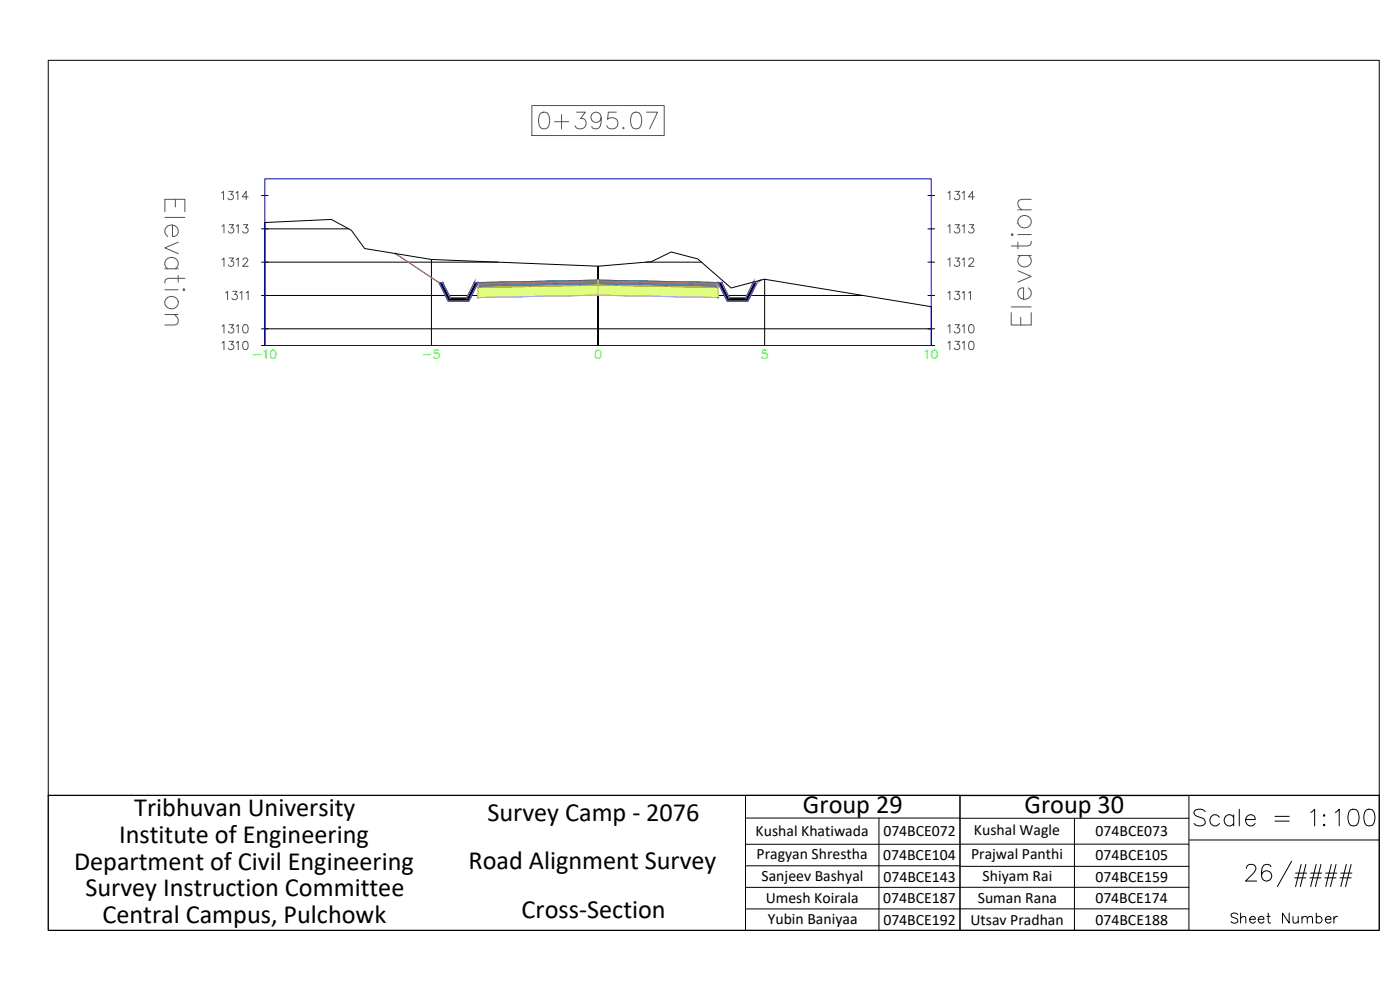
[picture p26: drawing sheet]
<svg xmlns="http://www.w3.org/2000/svg" width="420mm" height="297mm" viewBox="0 0 420 297" stroke-linecap="round" stroke-linejoin="round" font-family="sans-serif">
<defs><g id="words">
<text font-size="8.8" x="357" y="249.1">Scale = 1:100</text>
<g font-size="7.9">
<text x="40.3" y="244.7">Tribhuvan University</text>
<text x="241" y="244">Group 29</text>
<text x="307.5" y="244.1">Group 30</text>
<text x="146.3" y="246.4">Survey Camp - 2076</text>
<text x="35.7" y="252.8">Institute of Engineering</text>
<text x="22.2" y="261">Department of Civil Engineering</text>
<text x="140.6" y="260.7">Road Alignment Survey</text>
<text x="25.6" y="268.9">Survey Instruction Committee</text>
<text x="156.5" y="275.5">Cross-Section</text>
<text x="30.7" y="277.1">Central Campus, Pulchowk</text>
</g>
<text font-size="6.6" x="368.3" y="278.3">Sheet Number</text>
<g font-size="4.7">
<text x="226.8" y="251">Kushal Khatiwada</text>
<text x="265.1" y="250.9">074BCE072</text>
<text x="292.3" y="250.6">Kushal Wagle</text>
<text x="328.8" y="250.9">074BCE073</text>
<text x="227" y="257.7">Pragyan Shrestha</text>
<text x="291.4" y="257.8">Prajwal Panthi</text>
<text x="265" y="258">074BCE104</text>
<text x="328.8" y="258.1">074BCE105</text>
<text x="228.6" y="264.2">Sanjeev Bashyal</text>
<text x="265.1" y="264.5">074BCE143</text>
<text x="294.9" y="264.3">Shiyam Rai</text>
<text x="328.8" y="264.6">074BCE159</text>
<text x="229.8" y="271.1">Umesh Koirala</text>
<text x="265.1" y="271">074BCE187</text>
<text x="293.5" y="271">Suman Rana</text>
<text x="328.7" y="271">074BCE174</text>
<text x="230.4" y="277.1">Yubin Baniyaa</text>
<text x="265.1" y="277.4">074BCE192</text>
<text x="291.3" y="277.5">Utsav Pradhan</text>
<text x="328.8" y="277.4">074BCE188</text>
</g>
</g></defs>
<!-- layer: C-ROAD-SCTN-VIEW -->
<g fill="none" stroke="#545454" stroke-width=".3">
<path d="M159.6 31.7h39.7v9h-39.7zM162.3 33.9a1.61 1.61 0 0 1 2.4 .7 4.1 4.1 0 0 1-.5 3.8 1.62 1.62 0 0 1-2.3-.7 4.2 4.2 0 0 1 .4-3.8zM166.4 36.5h4.3M168.5 34.4v4.3M173.1 33.7h2.6l-1.5 1.9a1.61 1.61 0 0 1 1.7 1.8 1.61 1.61 0 0 1-2.1 1.3l-.7-.3-.5-.7M180.4 35.3a1.55 1.55 0 0 1-2.1 1.3 1.55 1.55 0 0 1-.6-2.4 1.55 1.55 0 0 1 2.5 .2 4.5 4.5 0 0 1-.5 4 1.47 1.47 0 0 1-2.1-.5M185 33.7h-2.4l-.3 2.1a1.77 1.77 0 0 1 2.7 0 1.77 1.77 0 0 1-.3 2.6 1.77 1.77 0 0 1-2.6-.7M187.1 38.2l-.2 .2 .2 .3 .2-.3M190 33.9a1.61 1.61 0 0 1 2.3 .7 4.1 4.1 0 0 1-.4 3.8 1.62 1.62 0 0 1-2.4-.7 4.2 4.2 0 0 1 .5-3.8zM194 33.7h3.3l-2.3 5M52.6 59.8v2.3M66.5 57.9l.6-.5v2.5"/>
<path d="M68.6 57.4h1.3l-.7 1a.83 .83 0 0 1 .7 1.3 .83 .83 0 0 1-1.5-.3M70.8 57.9l.6-.5v2.5M74.5 59.1h-1.8l1.2-1.7v2.5M284.5 57.9l.6-.5v2.5M286.6 57.4h1.3l-.7 1a.83 .83 0 0 1 .6 1.3 .83 .83 0 0 1-1.4-.3M288.8 57.9l.6-.5v2.5M292.5 59.1h-1.8l1.2-1.7v2.5M309.5 59.8h-2.9l-.8 .3-.3 .6v.8l1.1 1.4M49.5 63.5v-3.7h6v3.7M49.5 65.2h6M51.8 67.5v3.5a1.72 1.72 0 0 0 1.8-1.8 1.72 1.72 0 0 0-1.8-1.7 1.89 1.89 0 0 0-2.2 1.1 1.89 1.89 0 0 0 .7 2.4M53.5 72.7l-4 1.7 4 1.7"/>
<path d="M66.6 77.9l.6-.5v2.5M66.6 67.9l.6-.5v2.5M68.8 77.4h1.3l-.7 1a.84 .84 0 0 1 .6 1.3 .84 .84 0 0 1-1.5-.3M68.8 67.4h1.3l-.7 1a.84 .84 0 0 1 .6 1.3 .84 .84 0 0 1-1.5-.3M70.9 77.9l.6-.5v2.5M70.9 67.9l.6-.5v2.5M72.9 78l.5-.6 .8 .2a.76 .76 0 0 1-.2 1.1l-1.2 1.2h1.7M73 67.4h1.4l-.8 1a.84 .84 0 0 1 .7 1.3 .84 .84 0 0 1-1.5-.3M284.5 77.9l.6-.5v2.5M284.5 67.9l.6-.5v2.5M286.6 77.4h1.3l-.7 1a.83 .83 0 0 1 .6 1.3 .83 .83 0 0 1-1.4-.3M286.6 67.4h1.3l-.7 1a.83 .83 0 0 1 .6 1.3 .83 .83 0 0 1-1.4-.3"/>
<path d="M288.8 77.9l.6-.5v2.5M288.8 67.9l.6-.5v2.5M290.8 78l.5-.6 .8 .2a.78 .78 0 0 1-.2 1.1l-1.2 1.2h1.6M290.9 67.4h1.3l-.7 1a.83 .83 0 0 1 .6 1.3 .83 .83 0 0 1-1.4-.3M303.8 70.1l.3 .3-.3 .3-.3-.3zM305.5 76.7h4M305.5 72.7v2M305.5 70.4h4M305.5 62.9h4M306.3 76.7a1.98 1.98 0 0 0 .6 3.4 1.98 1.98 0 0 0 2.6-2.3l-.9-1.1M309.5 72.4l-.3 1.1-.9 .3h-4.8M49.5 80.7h4"/>
<path d="M49.5 86.9h4M49.5 94.4h4M50.3 80.7a1.98 1.98 0 0 1 .6-3.5 1.98 1.98 0 0 1 2.6 2.3l-.9 1.2M52.3 94.4l1.2 1.4v.9l-.3 .5-.9 .3h-2.8M53.5 82.7v2M54.9 86.9l.3-.2 .3 .2-.3 .3zM55.5 83.5h-4.9l-.8 .3-.3 1.1M66.6 97.9l.6-.5v2.5M67.7 87.9l.6-.5v2.5M68.8 97.4h1.3l-.7 1a.84 .84 0 0 1 .6 1.3 .84 .84 0 0 1-1.5-.3M69.8 87.4h1.3l-.7 1a.83 .83 0 0 1 .7 1.3 .83 .83 0 0 1-1.5-.3M70.9 97.9l.6-.5v2.5"/>
<path d="M72 87.9l.6-.5v2.5M73.2 97.5a.82 .82 0 0 1 1.2 .4 1.26 1.26 0 0 1-.9 2 1.59 1.59 0 0 1-.3-2.4zM73.9 87.9l.6-.5v2.5M284.5 97.9l.6-.5v2.5M284.5 87.9l.6-.5v2.5M286.6 97.4h1.3l-.7 1a.83 .83 0 0 1 .6 1.3 .83 .83 0 0 1-1.4-.3M286.6 87.4h1.3l-.7 1a.83 .83 0 0 1 .6 1.3 .83 .83 0 0 1-1.4-.3M288.8 97.9l.6-.5v2.5M288.8 87.9l.6-.5v2.5M290.7 87.9l.6-.5v2.5M291 97.5a.82 .82 0 0 1 1.2 .4 1.26 1.26 0 0 1-.8 2 1.61 1.61 0 0 1-.4-2.4zM303.5 93.8v3.7h6v-3.7"/>
<path d="M303.5 92.1h6M305.5 81.2l4 1.7-4 1.8M306.3 95.2v2.3M308.6 86.4a1.98 1.98 0 0 1-.5 3.4 1.98 1.98 0 0 1-2.6-2.3 1.53 1.53 0 0 1 1.7-1.1v3.4M66.6 102.9l.6-.5v2.5M68.8 102.4h1.3l-.7 1a.83 .83 0 0 1 .6 1.3 .83 .83 0 0 1-1.5-.3M70.9 102.9l.6-.5v2.5M73.2 102.5a.82 .82 0 0 1 1.2 .4 1.26 1.26 0 0 1-.9 2 1.59 1.59 0 0 1-.3-2.4zM284.5 102.9l.6-.5v2.5M286.6 102.4h1.3l-.7 1a.83 .83 0 0 1 .6 1.3 .83 .83 0 0 1-1.4-.3M288.8 102.9l.6-.5v2.5M291 102.5a.82 .82 0 0 1 1.2 .4 1.26 1.26 0 0 1-.8 2 1.61 1.61 0 0 1-.4-2.4z"/>
<circle cx="307.4" cy="66.5" r="1.98"/>
<circle cx="51.5" cy="90.8" r="1.98"/>
</g>
<g fill="none" stroke="#000" stroke-width=".3">
<path d="M78.5 58.7h2M278.5 58.7h2M78.5 78.7h71M78.5 68.7h26.2M129.5 77.9v25.8M193.8 78.7h16.7M278.5 78.7h2M278.5 68.7h2M78.5 98.7h202M78.5 88.7h180.6M229.5 83.8v19.9M278.5 88.7h2"/>
<path d="M78.5 103.7h202M79.5 103.7v-36.9l19.9-1 6 3.3 4 5.5 20.1 3.3 50 2 15.9-1.4 6-2.9 8 2.1 10 8.7 10-2.6 50.1 8.2v11.7M179.5 103.7v-23.8v23.8"/>
</g>
<path d="M79.5 53.7h200v50h-200z" fill="none" stroke="#00f" stroke-width=".3"/>
<path d="M76.1 106.5h2.2M79.2 105.5l.6-.4v2.4M81.5 105.2a.82 .82 0 0 1 1.2 .3 1.26 1.26 0 0 1-.8 2 1.6 1.6 0 0 1-.4-2.3zM127.1 106.5h2.1M131.6 105.1h-1.2l-.1 1a.88 .88 0 0 1 1.4 0 .88 .88 0 0 1-.2 1.3 .88 .88 0 0 1-1.3-.3M179 105.2a.83 .83 0 0 1 1.2 .3 1.26 1.26 0 0 1-.8 2 1.59 1.59 0 0 1-.4-2.3zM230.1 105.1h-1.2l-.1 1a.88 .88 0 0 1 1.3 0 .88 .88 0 0 1-.2 1.3 .88 .88 0 0 1-1.3-.3M277.7 105.5l.6-.4v2.4M280 105.2a.83 .83 0 0 1 1.1 .3 1.26 1.26 0 0 1-.8 2 1.59 1.59 0 0 1-.3-2.3z" fill="none" stroke="#0f0" stroke-width=".3"/>
<g fill="#7f9fff" stroke="#7f9fff" stroke-width=".3">
<path d="M167 84.3l12.5-.2v.2z"/>
<path d="M156 84.8l11-.5h12.5z"/>
<path d="M179.5 84.1l12.5 .2h-12.5z"/>
<path d="M179.5 84.3h12.5l23.5 .5z"/>
<path d="M143.5 84.8h12.5l11-.5zM143.5 84.8h12.5l-12.5 .2z"/>
<path d="M179.5 84.3l23.5 .5h12.5zM203 84.8h12.5v.2z"/>
</g>
<path d="M143.5 84.8l36-.7v.2l-36 .7zM179.5 84.1l36 .7v.2l-36-.7z" fill="none" stroke="#5c73b8" stroke-width=".3"/>
<g fill="#ffdf7f" stroke="#ffdf7f" stroke-width=".3">
<path d="M167 84.6l12.5-.3v.3z"/>
<path d="M156 85l11-.4h12.5z"/>
<path d="M179.5 84.3l12.5 .3h-12.5z"/>
<path d="M179.5 84.6h12.5l23.5 .4z"/>
<path d="M143.5 85h12.5l11-.4zM143.5 85h12.5l-12.5 .3z"/>
<path d="M179.5 84.6l23.5 .4h12.5zM203 85h12.5v.3z"/>
</g>
<path d="M143.5 85l36-.7v.3l-36 .7zM179.5 84.3l36 .7v.3l-36-.7z" fill="none" stroke="#b8a15c" stroke-width=".3"/>
<g fill="#4a8395" stroke="#4a8395" stroke-width=".3">
<path d="M143.5 85.3l36-.7v.7z"/>
<path d="M143.5 85.3h36v.3z"/>
<path d="M179.5 84.6l36 .7h-36z"/>
<path d="M179.5 85.3h36v.3z"/>
<path d="M143.5 85.3v.3h36zM143.5 85.6h36l-36 .7z"/>
<path d="M179.5 85.3v.3h36zM179.5 85.6h36v.7z"/>
</g>
<path d="M143.5 85.3l36-.7v1l-36 .7zM179.5 84.6l36 .7v1l-36-.7z" fill="none" stroke="#4a7095" stroke-width=".3"/>
<g fill="#dfff7f" stroke="#dfff7f" stroke-width=".3">
<path d="M143.5 86.3l36-.7v.7z"/>
<path d="M143.5 86.3h36v2.3z"/>
<path d="M179.5 85.6l36 .7h-36z"/>
<path d="M179.5 86.3h36v2.3z"/>
<path d="M143.5 86.3v2.3h36zM143.5 88.6h36l-36 .7z"/>
<path d="M179.5 86.3v2.3h36zM179.5 88.6h36v.7z"/>
</g>
<path d="M143.5 86.3l36-.7v3l-36 .7zM179.5 85.6l36 .7v3l-36-.7z" fill="none" stroke="#a5dd00" stroke-width=".3"/>
<path d="M179.3 83.8l.4 .5M179.7 83.8l-.4 .5" fill="none" stroke="#0ff" stroke-width=".3"/>
<g fill="none" stroke="#f00" stroke-width=".3">
<circle cx="143.5" cy="84.8" r=".15"/>
<circle cx="215.5" cy="84.8" r=".15"/>
</g>
<g fill="none" stroke="#d0d" stroke-width=".3">
<circle cx="118.7" cy="76.1" r=".15"/>
<circle cx="131.8" cy="84.8" r=".15"/>
<circle cx="132.9" cy="84.8" r=".15"/>
<circle cx="142.4" cy="84.8" r=".15"/>
<circle cx="143.5" cy="86.3" r=".15"/>
<circle cx="143.5" cy="89.3" r=".15"/>
<circle cx="143.5" cy="85.3" r=".15"/>
<circle cx="143.5" cy="84.8" r=".15"/>
<circle cx="179.5" cy="84.3" r=".15"/>
<circle cx="179.5" cy="85.6" r=".15"/>
<circle cx="179.5" cy="88.6" r=".15"/>
<circle cx="179.5" cy="84.6" r=".15"/>
<circle cx="215.5" cy="86.3" r=".15"/>
<circle cx="215.5" cy="84.8" r=".15"/>
<circle cx="215.5" cy="89.3" r=".15"/>
<circle cx="215.5" cy="85.3" r=".15"/>
<circle cx="216.6" cy="84.8" r=".15"/>
<circle cx="226.1" cy="84.8" r=".15"/>
<circle cx="227.2" cy="84.8" r=".15"/>
<circle cx="228.3" cy="84.1" r=".15"/>
</g>
<g fill="none" stroke="#ff7f7f" stroke-width=".3">
<circle cx="143.5" cy="85" r=".15"/>
<circle cx="215.5" cy="85" r=".15"/>
</g>
<path d="M118.7 76.1l13 8.7h1.2l2.2 4.5h5l2.3-4.5a943.6 943.6 0 0 1 74.2 0l2.2 4.5h5.1l2.2-4.5h1.1l1.1-.7" fill="none" stroke="#7f9fff" stroke-width=".3"/>
<path d="M143.5 84.8l36-.7 36 .7" fill="none" stroke="#396472" stroke-width=".3"/>
<path d="M143.5 85l36-.7 36 .7" fill="none" stroke="#95704a" stroke-width=".3"/>
<path d="M143.5 85.3l36-.7 36 .7" fill="none" stroke="#b8735c" stroke-width=".3"/>
<path d="M143.5 86.3l36-.7 36 .7" fill="none" stroke="#b88a5c" stroke-width=".3"/>
<path d="M143.5 89.3l36-.7 36 .7" fill="none" stroke="#ffdf7f" stroke-width=".3"/>
<path d="M118.7 76.1l13 8.7 2.8 5.6h6.2l2.8-5.6M143.5 89.3l36-.7 36 .7M228.3 84.1l-1.1 .7-2.8 5.6h-6.1l-2.8-5.6" fill="none" stroke="#f0f" stroke-width=".3"/>
<path d="M143.5 84.8v4.5M179.5 84.1v4.5M215.5 84.8v4.5" fill="none" stroke="#ff0" stroke-width=".3"/>
<g fill="#000" stroke="#000" stroke-width=".3">
<path d="M131.7 84.8l3.4 4.5-2.2-4.5zM131.7 84.8l3.4 4.5h-1.1z"/>
<path d="M134 89.3l6.7 1.1 .5-1.1zM134 89.3l6.7 1.1h-6.2z"/>
<path d="M142.4 84.8l-1.2 4.5 2.3-4.5zM142.4 84.8l-1.2 4.5h-1.1z"/>
<path d="M215.5 84.8l3.3 4.5-2.2-4.5zM215.5 84.8l3.3 4.5h-1.1z"/>
<path d="M217.7 89.3l6.7 1.1 .6-1.1zM217.7 89.3l6.7 1.1h-6.1z"/>
<path d="M226.1 84.8l-1.1 4.5 2.2-4.5zM226.1 84.8l-1.1 4.5h-1.1z"/>
</g>
<path d="M131.7 84.8h1.2l2.2 4.5h5l2.3-4.5h1.1l-2.8 5.6h-6.2zM215.5 84.8h1.1l2.2 4.5h5.1l2.2-4.5h1.1l-2.8 5.6h-6.1z" fill="none" stroke="#dd6e00" stroke-width=".3"/>
<g fill="none" stroke="#dcdcdc" stroke-width=".3">
<path d="M131.7 84.6l-.1 .2M131.8 84.6l.1 .2M131.9 84.9h-.2M134.5 90.3l-.1 .1M134.6 90.2l.1 .2M134.7 90.5h-.2M135 89.1v.2M135.1 89.1l.2 .2M135.2 89.4h-.2M140 89.1v.2M140.1 89.1l.2 .2M140.2 89.4h-.2"/>
<path d="M140.6 90.3l-.1 .1M140.7 90.2l.1 .2M140.8 90.5h-.2M218.2 90.3l-.1 .1M218.3 90.2l.1 .2M218.4 90.5h-.2M218.8 89.1l-.1 .2M218.9 89.1l.1 .2M219 89.4h-.2M223.8 89.1l-.1 .2M223.9 89.1l.1 .2M224 89.4h-.2"/>
<path d="M224.3 90.3v.1M224.4 90.2l.2 .2M224.5 90.5h-.2M227.1 84.6v.2M227.2 84.6l.2 .2M227.3 84.9h-.2"/>
</g>
<path d="M131.7 84.8h1.2l2.2 4.5h5l2.3-4.5h1.1l-2.8 5.6h-6.2zM215.5 84.8h1.1l2.2 4.5h5.1l2.2-4.5h1.1l-2.8 5.6h-6.1z" fill="none" stroke="#007fff" stroke-width=".3"/>
<path d="M118.7 76.1l13 8.7M228.3 84.1l-1.1 .7" fill="none" stroke="#ff3f00" stroke-width=".3"/>
<!-- layer: 0 -->
<g fill="none" stroke="#000" stroke-width=".3">
<path d="M14.5 18.1h399.4v220.6h-399.4zM14.5 238.7h399.4v40.4h-399.4zM223.7 238.7h64.4v40.5h-64.4zM288.1 238.7h68.7v40.5h-68.7zM223.7 245.4h64.4M223.7 259.8h64.4M263.8 245.4v33.8M288.1 245.5h68.7M288.1 259.9h68.7M322.5 245.5v33.7M356.8 253.3h-133.1M357 252h56.9"/>
<path d="M387.6 258.4l-4.3 7.6M390.5 259.4l-1.7 6.6M391.9 259.4l-1.7 6.6M395 259.4l-1.7 6.6M396.4 259.4l-1.6 6.6M399.5 259.4l-1.6 6.6M401 259.4l-1.7 6.6M404.1 259.4l-1.7 6.6M405.5 259.4l-1.7 6.6M223.7 266.2h64.4M223.7 272.7h64.4M288.1 266.2h68.7"/>
<path d="M288.1 272.7h68.7M374.1 260.5a1.26 1.26 0 0 1 .9-1.1h1a1.22 1.22 0 0 1 .7 1.9l-2.9 3.1h3.4M381.4 260.1a1.49 1.49 0 0 0-2.1-.5 4.6 4.6 0 0 0-.5 4 1.55 1.55 0 0 0 2.5 .2 1.55 1.55 0 0 0-.6-2.4 1.55 1.55 0 0 0-2.1 1.3M388.6 263.4h3.3M388.8 262h3.3M393.1 263.4h3.3M393.3 262h3.4M397.6 263.4h3.4M397.9 262h3.3M402.1 263.4h3.4M402.4 262h3.3"/>
</g>
<use href="#words"/>
</svg>
